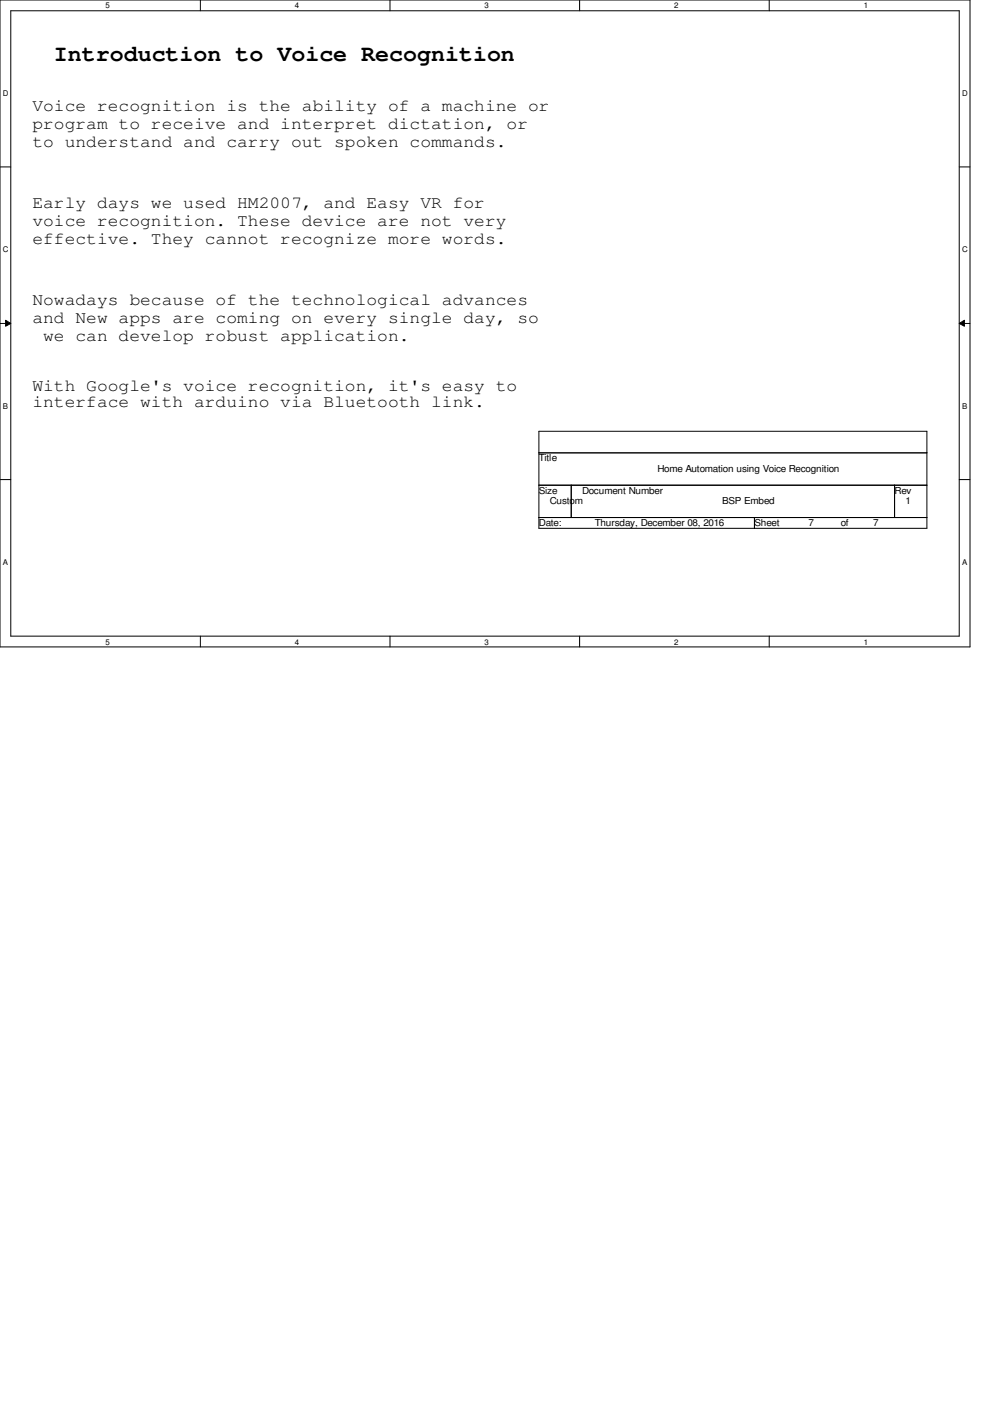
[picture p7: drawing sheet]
<svg xmlns="http://www.w3.org/2000/svg" width="210mm" height="297mm" viewBox="0 0 210 297" stroke-linecap="round" stroke-linejoin="round" font-family="sans-serif">
<defs><g id="words">
<text font-size="4.8" x="11.4" y="13">Introduction to Voice Recognition</text>
<g font-size="3.6">
<text x="6.9" y="23.5">Voice recognition is the ability of a machine or</text>
<text x="6.9" y="27.3">program to receive and interpret dictation, or</text>
<text x="6.9" y="31.1">to understand and carry out spoken commands.</text>
<text x="6.9" y="44">Early days we used HM2007, and Easy VR for</text>
<text x="6.9" y="47.8">voice recognition. These device are not very</text>
<text x="6.9" y="51.6">effective. They cannot recognize more words.</text>
<text x="6.9" y="64.6">Nowadays because of the technological advances</text>
<text x="6.9" y="68.4">and New apps are coming on every single day, so</text>
<text x="9.1" y="72.2">we can develop robust application.</text>
<text x="6.9" y="82.9">With Google's voice recognition, it's easy to</text>
<text x="6.9" y="86.3">interface with arduino via Bluetooth link.</text>
</g>
<g font-size="2">
<text x="114.3" y="97.8">Title</text>
<text x="139.4" y="100.1">Home Automation using Voice Recognition</text>
<text x="114.3" y="104.6">Size</text>
<text x="116.6" y="106.9">Custom</text>
<text x="123.4" y="104.6">Document Number</text>
<text x="153.2" y="106.9">BSP Embed</text>
<text x="189.7" y="104.6">Rev</text>
<text x="192" y="106.9">1</text>
<text x="114.3" y="111.5">Date:</text>
<text x="126.2" y="111.5">Thursday, December 08, 2016</text>
<text x="160" y="111.5">Sheet</text>
<text x="171.5" y="111.5">7</text>
<text x="178.3" y="111.5">of</text>
<text x="185.2" y="111.5">7</text>
</g>
<g font-size="1.7">
<text x="22.4" y="1.8">5</text>
<text x="62.6" y="1.8">4</text>
<text x="102.8" y="1.8">3</text>
<text x="143" y="1.8">2</text>
<text x="183.2" y="1.8">1</text>
<text x=".6" y="20.3">D</text>
<text x="204" y="20.3">D</text>
<text x=".6" y="53.4">C</text>
<text x="204" y="53.4">C</text>
<text x=".6" y="86.6">B</text>
<text x="204" y="86.6">B</text>
<text x=".6" y="119.7">A</text>
<text x="204" y="119.7">A</text>
<text x="22.4" y="136.7">5</text>
<text x="62.6" y="136.7">4</text>
<text x="102.8" y="136.7">3</text>
<text x="143" y="136.7">2</text>
<text x="183.2" y="136.7">1</text>
</g>
</g></defs>
<path d="M0 0h205.7v137.2h-205.7zM2.3 2.3h201.2v132.6h-201.2z" fill="none" stroke="#000" stroke-width=".21"/>
<g fill="#fff">
<path d="M22.4 .3h.9v1.8h-.9z"/>
<path d="M22.4 135.1h.9v1.9h-.9z"/>
</g>
<path d="M42.5 0v2.3M42.5 134.9v2.3" fill="none" stroke="#000" stroke-width=".21"/>
<g fill="#fff">
<path d="M62.6 .3h.9v1.8h-.9z"/>
<path d="M62.6 135.1h.9v1.9h-.9z"/>
</g>
<path d="M82.7 0v2.3M82.7 134.9v2.3" fill="none" stroke="#000" stroke-width=".21"/>
<g fill="#fff">
<path d="M102.8 .3h.9v1.8h-.9z"/>
<path d="M102.8 135.1h.9v1.9h-.9z"/>
</g>
<path d="M122.9 0v2.3M122.9 134.9v2.3" fill="none" stroke="#000" stroke-width=".21"/>
<g fill="#fff">
<path d="M143 .3h.9v1.8h-.9z"/>
<path d="M143 135.1h.9v1.9h-.9z"/>
</g>
<path d="M163.2 0v2.3M163.2 134.9v2.3" fill="none" stroke="#000" stroke-width=".21"/>
<g fill="#fff">
<path d="M183.2 .3h.9v1.8h-.9z"/>
<path d="M183.2 135.1h.9v1.9h-.9z"/>
<path d="M.6 18.8h1.2v1.9h-1.2z"/>
<path d="M204 18.8h1.2v1.9h-1.2z"/>
<path d="M.6 51.9h1.2v1.9h-1.2z"/>
<path d="M204 51.9h1.2v1.9h-1.2z"/>
</g>
<path d="M0 35.4h2.3M203.5 35.4h2.2" fill="none" stroke="#000" stroke-width=".21"/>
<g fill="#fff">
<path d="M.6 85.1h1.1v1.9h-1.1z"/>
<path d="M204 85.1h1.1v1.9h-1.1z"/>
</g>
<path d="M0 68.6h2.3M1.2 67.9l1.1 .7-1.1 .6zM203.5 68.6l1.1-.7v1.3zM203.5 68.6h2.2" fill="none" stroke="#000" stroke-width=".21"/>
<path d="M1.2 67.9l1.1 .7-1.1 .6zM203.5 68.6l1.1-.7v1.3z" fill="#000"/>
<g fill="#fff">
<path d="M.6 118.2h1.1v1.9h-1.1z"/>
<path d="M204 118.2h1.1v1.9h-1.1z"/>
</g>
<path d="M114.3 91.4h82.3v20.6h-82.3zM114.3 96h82.3M0 101.7h2.3M114.3 102.9h82.3M114.3 109.7h82.3M121.2 102.9v6.8M160 109.7v2.3M189.7 102.9v6.8M203.5 101.7h2.2" fill="none" stroke="#000" stroke-width=".21"/>
<use href="#words"/>
</svg>
